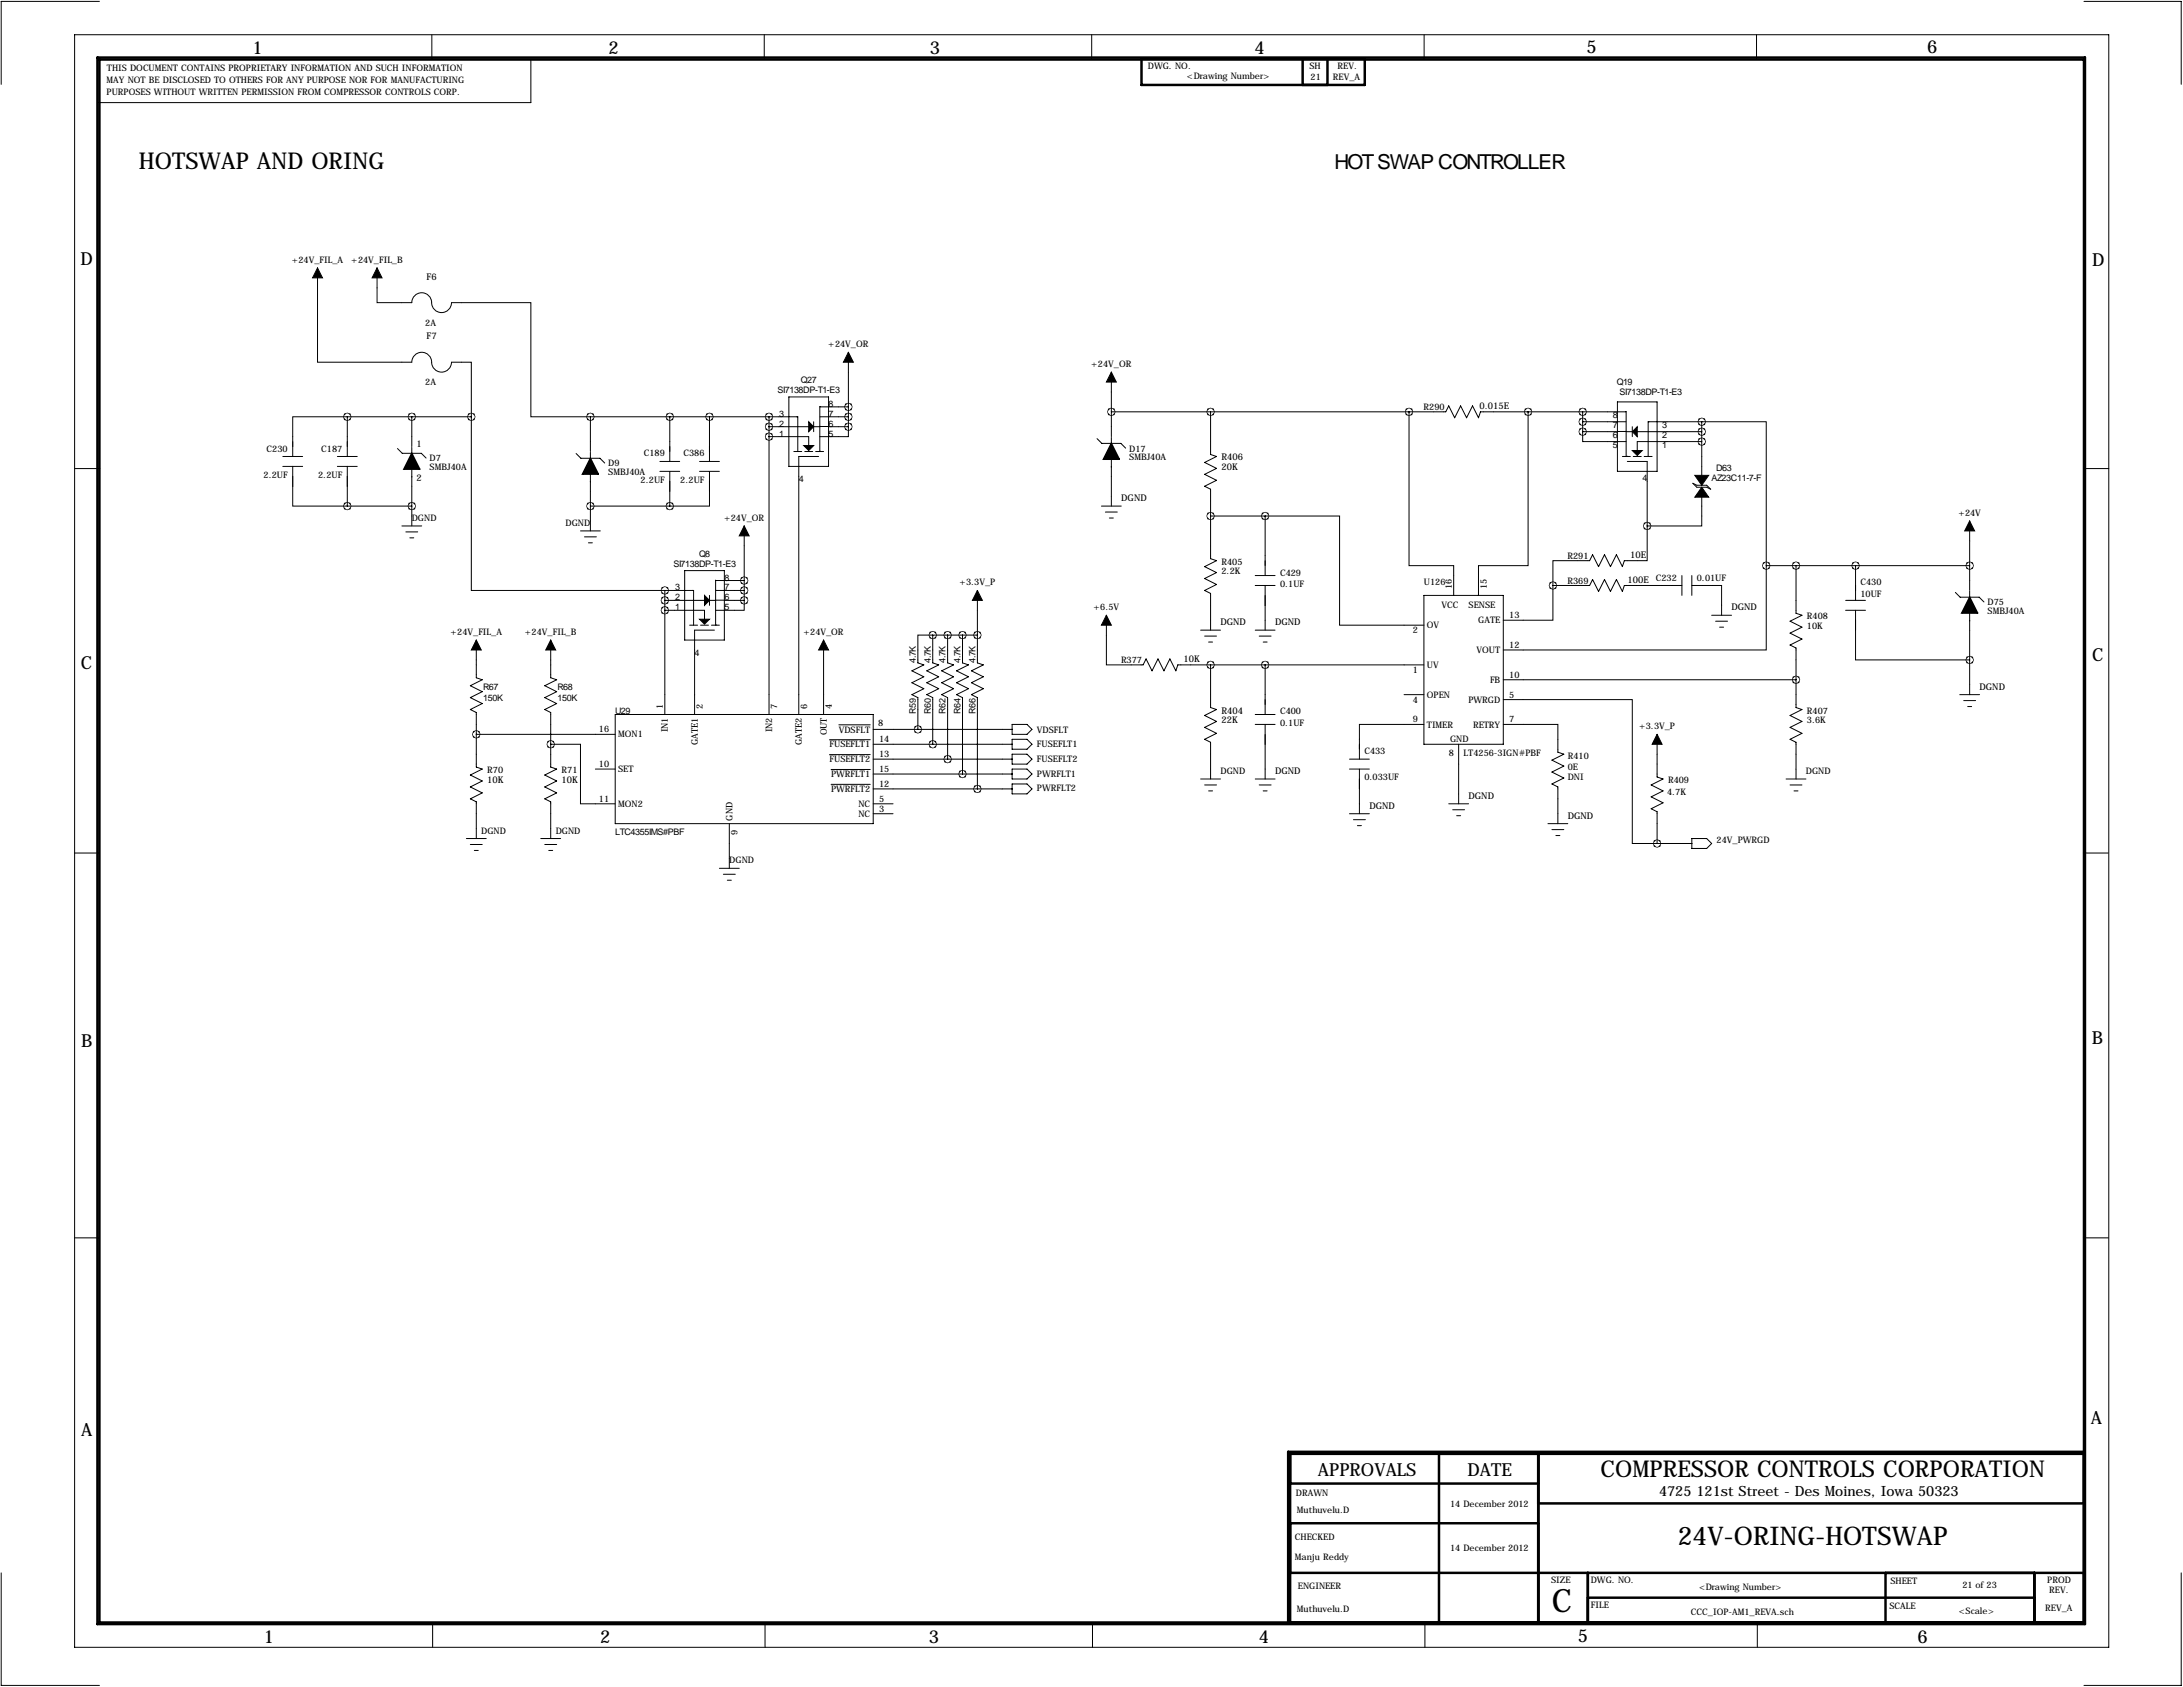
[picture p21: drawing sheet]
<svg xmlns="http://www.w3.org/2000/svg" width="559mm" height="432mm" viewBox="0 0 559 432" stroke-linecap="round" stroke-linejoin="round" font-family="sans-serif">
<defs><g id="words">
<text font-size="8.2" x="397.2" y="412.6">C</text>
<text font-size="6.6" x="429.5" y="395.5">24V-ORING-HOTSWAP</text>
<g font-size="5.9">
<text x="35.6" y="43.2">HOTSWAP AND ORING</text>
<text x="409.7" y="378">COMPRESSOR CONTROLS CORPORATION</text>
</g>
<text font-size="5.3" x="341.6" y="43.2">HOT SWAP CONTROLLER</text>
<g font-size="4.6">
<text x="64.6" y="13.7">1</text>
<text x="155.8" y="13.7">2</text>
<text x="238" y="13.7">3</text>
<text x="321.1" y="13.7">4</text>
<text x="406.1" y="13.5">5</text>
<text x="493.3" y="13.5">6</text>
<text x="20.6" y="67.9">D</text>
<text x="535.6" y="68.1">D</text>
<text x="20.7" y="171.1">C</text>
<text x="535.5" y="169.2">C</text>
<text x="20.8" y="268.1">B</text>
<text x="535.4" y="267.2">B</text>
<text x="535.2" y="364.5">A</text>
<text x="20.8" y="367.5">A</text>
<text x="337.3" y="377.7">APPROVALS</text>
<text x="375.7" y="377.7">DATE</text>
<text x="67.5" y="420.6">1</text>
<text x="153.6" y="420.6">2</text>
<text x="237.8" y="420.6">3</text>
<text x="322.2" y="420.5">4</text>
<text x="403.9" y="420.4">5</text>
<text x="490.9" y="420.6">6</text>
</g>
<text font-size="3.6" x="424.7" y="383">4725 121st Street - Des Moines, Iowa 50323</text>
<g font-size="2.4">
<text x="109.2" y="71.6">F6</text>
<text x="109.2" y="86.9">F7</text>
<text x="378.7" y="104.8">0.015E</text>
<text x="106.6" y="114.3">1</text>
<text x="312.7" y="117.9">R406</text>
<text x="106.6" y="123.1">2</text>
<text x="312.7" y="120.3">20K</text>
<text x="287" y="128.3">DGND</text>
<text x="417.3" y="142.9">10E</text>
<text x="416.6" y="149.2">100E</text>
<text x="312.4" y="160">DGND</text>
<text x="326.4" y="160">DGND</text>
<text x="443.2" y="156.2">DGND</text>
<text x="302.9" y="169.6">10K</text>
<text x="506.7" y="176.5">DGND</text>
<text x="312.7" y="182.6">R404</text>
<text x="312.7" y="185">22K</text>
<text x="124.7" y="200.3">10K</text>
<text x="143.8" y="200.3">10K</text>
<text x="326.4" y="198.1">DGND</text>
<text x="350.5" y="207">DGND</text>
<text x="375.9" y="204.5">DGND</text>
<text x="401.3" y="209.5">DGND</text>
</g>
<g font-size="2.3">
<text x="293.8" y="17.6">DWG. NO.</text>
<text x="335.2" y="17.7">SH</text>
<text x="342.4" y="17.8">REV.</text>
<text x="27.3" y="21.1">MAY NOT BE DISCLOSED TO OTHERS FOR ANY PURPOSE NOR FOR MANUFACTURING</text>
<text x="27.4" y="18.3">THIS DOCUMENT CONTAINS PROPRIETARY INFORMATION AND SUCH INFORMATION</text>
<text x="303.8" y="20.1">&lt;Drawing Number&gt;</text>
<text x="335.5" y="20.4">21</text>
<text x="341.2" y="20.4">REV_A</text>
<text x="27.3" y="24.2">PURPOSES WITHOUT WRITTEN PERMISSION FROM COMPRESSOR CONTROLS CORP.</text>
<text x="74.7" y="67.3">+24V_FIL_A</text>
<text x="89.9" y="67.3">+24V_FIL_B</text>
<text x="108.9" y="83.4">2A</text>
<text x="212" y="88.9">+24V_OR</text>
<text x="279.3" y="94">+24V_OR</text>
<text x="108.9" y="98.6">2A</text>
<text x="199" y="100.6">SI7138DP-T1-E3</text>
<text x="205" y="98.1">Q27</text>
<text x="413.9" y="98.6">Q19</text>
<text x="414.6" y="101.1">SI7138DP-T1-E3</text>
<text x="199.5" y="106.7">3</text>
<text x="212.1" y="104.1">8</text>
<text x="212.1" y="106.7">7</text>
<text x="364.4" y="104.9">R290</text>
<text x="412.8" y="106.9">8</text>
<text x="199.5" y="111.8">1</text>
<text x="199.5" y="109.2">2</text>
<text x="212.1" y="109.2">6</text>
<text x="212.1" y="111.8">5</text>
<text x="412.8" y="109.5">7</text>
<text x="412.8" y="112">6</text>
<text x="425.4" y="112">2</text>
<text x="425.4" y="109.5">3</text>
<text x="68.3" y="115.6">C230</text>
<text x="82.2" y="115.6">C187</text>
<text x="110" y="118.1">D7</text>
<text x="155.7" y="119.4">D9</text>
<text x="164.8" y="116.8">C189</text>
<text x="174.9" y="116.8">C386</text>
<text x="289.1" y="115.6">D17</text>
<text x="289.1" y="117.9">SMBJ40A</text>
<text x="412.8" y="114.6">5</text>
<text x="425.4" y="114.6">1</text>
<text x="67.5" y="122.3">2.2UF</text>
<text x="81.4" y="122.3">2.2UF</text>
<text x="110" y="120.4">SMBJ40A</text>
<text x="155.7" y="121.7">SMBJ40A</text>
<text x="164" y="123.5">2.2UF</text>
<text x="174.1" y="123.5">2.2UF</text>
<text x="204.5" y="123.5">4</text>
<text x="420.5" y="123.2">4</text>
<text x="438.1" y="123.2">AZ23C11-7-F</text>
<text x="439.3" y="120.7">D63</text>
<text x="105.4" y="133.4">DGND</text>
<text x="144.8" y="134.6">DGND</text>
<text x="185.4" y="133.4">+24V_OR</text>
<text x="501.3" y="132.1">+24V</text>
<text x="179" y="142.5">Q8</text>
<text x="401.3" y="143">R291</text>
<text x="172.4" y="145">SI7138DP-T1-E3</text>
<text x="185.4" y="148.6">8</text>
<text x="245.6" y="149.9">+3.3V_P</text>
<text x="312.7" y="144.5">R405</text>
<text x="312.7" y="146.9">2.2K</text>
<text x="327.7" y="147.3">C429</text>
<text x="364.5" y="149.9">U126</text>
<text x="401.3" y="149.4">R369</text>
<text x="423.9" y="148.6">C232</text>
<text x="434.3" y="148.6">0.01UF</text>
<text x="476.2" y="149.9">C430</text>
<text x="172.8" y="153.7">2</text>
<text x="172.8" y="151.1">3</text>
<text x="185.4" y="151.1">7</text>
<text x="185.4" y="153.7">6</text>
<text x="327.7" y="150.2">0.1UF</text>
<text x="369" y="155.7">VCC</text>
<text x="371.6" y="150.9" transform="rotate(-90 371.6 150.9)">16</text>
<text x="375.9" y="155.7">SENSE</text>
<text x="380.6" y="150.9" transform="rotate(-90 380.6 150.9)">15</text>
<text x="476.2" y="152.7">10UF</text>
<text x="508.8" y="154.9">D75</text>
<text x="172.8" y="156.2">1</text>
<text x="185.4" y="156.2">5</text>
<text x="279.9" y="156.2">+6.5V</text>
<text x="365.3" y="160.8">OV</text>
<text x="378.4" y="159.6">GATE</text>
<text x="386.3" y="158.2">13</text>
<text x="462.5" y="158.5">R408</text>
<text x="462.5" y="160.9">10K</text>
<text x="508.8" y="157.2">SMBJ40A</text>
<text x="115.3" y="162.6">+24V_FIL_A</text>
<text x="134.4" y="162.6">+24V_FIL_B</text>
<text x="177.8" y="167.9">4</text>
<text x="205.7" y="162.6">+24V_OR</text>
<text x="361.6" y="162.1">2</text>
<text x="378" y="167.2">VOUT</text>
<text x="386.3" y="165.9">12</text>
<text x="234.4" y="169.7" transform="rotate(-90 234.4 169.7)">4.7K</text>
<text x="238.3" y="169.7" transform="rotate(-90 238.3 169.7)">4.7K</text>
<text x="242.1" y="169.7" transform="rotate(-90 242.1 169.7)">4.7K</text>
<text x="245.9" y="169.7" transform="rotate(-90 245.9 169.7)">4.7K</text>
<text x="249.7" y="169.7" transform="rotate(-90 249.7 169.7)">4.7K</text>
<text x="287" y="169.7">R377</text>
<text x="361.6" y="172.3">1</text>
<text x="365.3" y="171">UV</text>
<text x="386.3" y="173.5">10</text>
<text x="123.7" y="176.5">R67</text>
<text x="123.7" y="179.3">150K</text>
<text x="142.7" y="176.5">R68</text>
<text x="142.7" y="179.3">150K</text>
<text x="361.6" y="179.9">4</text>
<text x="365.3" y="178.6">OPEN</text>
<text x="375.9" y="179.9">PWRGD</text>
<text x="381.4" y="174.8">FB</text>
<text x="386.3" y="178.6">5</text>
<text x="157.5" y="182.9">U29</text>
<text x="169.7" y="181.4" transform="rotate(-90 169.7 181.4)">1</text>
<text x="179.9" y="181.4" transform="rotate(-90 179.9 181.4)">2</text>
<text x="199" y="181.4" transform="rotate(-90 199 181.4)">7</text>
<text x="206.6" y="181.4" transform="rotate(-90 206.6 181.4)">6</text>
<text x="212.9" y="181.4" transform="rotate(-90 212.9 181.4)">4</text>
<text x="224.8" y="185.8">8</text>
<text x="234.4" y="182.7" transform="rotate(-90 234.4 182.7)">R59</text>
<text x="238.3" y="182.7" transform="rotate(-90 238.3 182.7)">R60</text>
<text x="242.1" y="182.7" transform="rotate(-90 242.1 182.7)">R62</text>
<text x="245.9" y="182.7" transform="rotate(-90 245.9 182.7)">R64</text>
<text x="249.7" y="182.7" transform="rotate(-90 249.7 182.7)">R66</text>
<text x="327.7" y="182.9">C400</text>
<text x="327.7" y="185.8">0.1UF</text>
<text x="361.6" y="184.9">9</text>
<text x="386.3" y="184.9">7</text>
<text x="462.5" y="182.6">R407</text>
<text x="462.5" y="185">3.6K</text>
<text x="153.3" y="187.5">16</text>
<text x="158.2" y="188.8">MON1</text>
<text x="171" y="187.5" transform="rotate(-90 171 187.5)">IN1</text>
<text x="178.6" y="190.6" transform="rotate(-90 178.6 190.6)">GATE1</text>
<text x="197.7" y="187.5" transform="rotate(-90 197.7 187.5)">IN2</text>
<text x="205.3" y="190.6" transform="rotate(-90 205.3 190.6)">GATE2</text>
<text x="211.6" y="188.3" transform="rotate(-90 211.6 188.3)">OUT</text>
<text x="212.3" y="191.3">FUSEFLT1</text>
<text x="214.7" y="187.5">VDSFLT</text>
<text x="225" y="190">14</text>
<text x="265.4" y="187.5">VDSFLT</text>
<text x="265.4" y="191.3">FUSEFLT1</text>
<text x="365.3" y="186.2">TIMER</text>
<text x="371.2" y="190">GND</text>
<text x="377.1" y="186.2">RETRY</text>
<text x="419.6" y="186.7">+3.3V_P</text>
<text x="124.7" y="197.9">R70</text>
<text x="143.8" y="197.9">R71</text>
<text x="153.3" y="196.3">10</text>
<text x="158.2" y="197.7">SET</text>
<text x="212.3" y="195.1">FUSEFLT2</text>
<text x="225" y="193.8">13</text>
<text x="225" y="197.6">15</text>
<text x="265.4" y="195.1">FUSEFLT2</text>
<text x="349.2" y="193">C433</text>
<text x="370.8" y="193.4">8</text>
<text x="374.6" y="193.4">LT4256-3IGN#PBF</text>
<text x="401.3" y="194.3">R410</text>
<text x="401.3" y="197.2">0E</text>
<text x="212.7" y="202.7">PWRFLT2</text>
<text x="212.7" y="198.9">PWRFLT1</text>
<text x="225" y="201.4">12</text>
<text x="265.4" y="198.9">PWRFLT1</text>
<text x="265.4" y="202.5">PWRFLT2</text>
<text x="312.4" y="198.1">DGND</text>
<text x="349.2" y="199.7">0.033UF</text>
<text x="401.3" y="199.7">DNI</text>
<text x="426.7" y="203.5">4.7K</text>
<text x="427" y="200.4">R409</text>
<text x="462.3" y="198.1">DGND</text>
<text x="153.3" y="205.2">11</text>
<text x="158.2" y="206.5">MON2</text>
<text x="219.7" y="209.1">NC</text>
<text x="219.7" y="206.5">NC</text>
<text x="225" y="207.8">3</text>
<text x="225" y="205.2">5</text>
<text x="123.2" y="213.4">DGND</text>
<text x="142.2" y="213.4">DGND</text>
<text x="157.5" y="213.6">LTC4355IMS#PBF</text>
<text x="187.5" y="210.1" transform="rotate(-90 187.5 210.1)">GND</text>
<text x="188.8" y="213.7" transform="rotate(-90 188.8 213.7)">9</text>
<text x="439.4" y="215.6">24V_PWRGD</text>
<text x="186.7" y="221">DGND</text>
<text x="331.7" y="383">DRAWN</text>
<text x="332" y="387.3">Muthuvelu.D</text>
<text x="371.2" y="385.6">14 December 2012</text>
<text x="331.5" y="394.2">CHECKED</text>
<text x="331.5" y="399.3">Manju Reddy</text>
<text x="371.2" y="397">14 December 2012</text>
<text x="332.2" y="406.7">ENGINEER</text>
<text x="397.1" y="405.1">SIZE</text>
<text x="407.2" y="405.1">DWG. NO.</text>
<text x="434.9" y="407">&lt;Drawing Number&gt;</text>
<text x="483.9" y="405.4">SHEET</text>
<text x="502.3" y="406.4">21 of 23</text>
<text x="524.1" y="405.1">PROD</text>
<text x="524.6" y="407.7">REV.</text>
<text x="332" y="412.5">Muthuvelu.D</text>
<text x="407.2" y="411.5">FILE</text>
<text x="432.8" y="413.3">CCC_IOP-AM1_REVA.sch</text>
<text x="483.7" y="411.7">SCALE</text>
<text x="501.4" y="413">&lt;Scale&gt;</text>
<text x="523.6" y="412.3">REV_A</text>
</g>
</g></defs>
<g fill="none" stroke="#000" stroke-width=".26">
<path d="M19.1 8.9h520.7v412.7h-520.7zM25.5 .4h-25.2v21.2M110.5 8.9v6.3M143.1 15.2h-7.2v11.1h-110.9M195.6 8.9v6.3M279.5 8.9v6.3M364.5 8.9v6.3M449.6 8.9v6.3M533.5 .4h24.8v21.2M81.3 68.6v24.1h24.1a2.6 2.6 0 0 1 2.9-2.5 2.6 2.6 0 0 1 2.3 3.1 2.54 2.54 0 0 0 2.7 1.9 2.54 2.54 0 0 0 2.3-2.5h5v14M96.5 68.6v8.9h8.9a2.6 2.6 0 0 1 2.9-2.6 2.6 2.6 0 0 1 2.3 3.2 2.54 2.54 0 0 0 2.7 1.9 2.54 2.54 0 0 0 2.3-2.5h20.3v29.2h15.2M217.2 90.2v19"/>
<path d="M284.5 95.2v16.6M19.2 119.9h6.4M72.4 116.8h5.1M72.4 119.4h5.1M74.9 119.4v10.1h14M86.4 116.8h5M86.4 119.4h5M88.9 106.7h-14v10.1M88.9 106.7h31.7M88.9 106.7v10.1M88.9 119.4v10.1M101.8 114.8l1.2 1.2h4.8l1.3 1.2"/>
<path d="M105.4 106.7v7.6M105.4 114.5v1.5M120.6 106.7v44.4h49.6M147.5 116.1l1.2 1.2h4.9l1.2 1.2M151.1 106.7h53.1v8.9M151.1 106.7v8.9M151.1 115.8v1.5M168.9 118.1h5.1M171.4 106.7v11.4M179.1 118.1h5M181.6 106.7v11.4M196.8 109.2h10.2"/>
<path d="M196.8 111.8h10.2v2.5M196.8 106.7v76.2M201.9 101.6h10.2v17.8h-10.2zM203.2 115.6h2M206 115.6h2M208.3 109.2h1.5M208.3 107.9v2.6M208.8 115.6h2M209.5 116.8h-5v66.1M209.8 115.5h.1M209.9 104v11.6M209.9 109.2h2.2"/>
<path d="M209.9 106.7h7.3M209.9 104.1h7.3M209.9 104.1h.1M212.1 109.2h5.1M217.2 109.2v2.6h-7.3M280.8 112.3l1.2 1.2h4.9l1.2 1.2M284.5 112v1.5M284.5 117.6v11.9M309.9 105.4v10.9l1.5 .5-3 1.6 3 1.5-3 1.5 3 1.5-3 1.6 1.5 .7v17.8l1.5 .5-3 1.5 3 1.6-3 1.5 3 1.5-3 1.5 1.5 .8v9.4M360.7 105.4v39.4h11.4v7.6M391.2 105.4v39.4h-12.7v7.6M405.1 110.5v2.5h11.2"/>
<path d="M405.1 110.5h8.9M405.1 107.9h11.1M405.1 105.4v5.1M414 102.9h10.2v17.7h-10.2zM414 110.4h2.3M415.3 116.8h2M416.2 105.4h-37.2l-.5 1.5-1.6-3-1.5 3-1.5-3-1.5 3-1.6-3-.7 1.5h-85.6M416.3 105.3v11.5M416.3 116.8h.1M416.3 110.5h1.5M416.6 118.1h5v16.5M417.8 109.2v2.6"/>
<path d="M418.1 116.8h2M419.1 110.5h16.5M420.9 116.8h2M435.6 107.9h16.5v36.9M435.6 107.9h-13.7v8.9M435.6 113h-16.5v2.6M435.6 107.9v14M533.4 119.9h6.4M88.9 129.5h16.5M102.9 134.6h5M103.9 136.1h3M104.9 137.7h1"/>
<path d="M105.4 120.1v14.5M148.6 135.9h5.1M149.6 137.4h3.1M150.6 138.9h1M151.1 121.4v14.5M151.1 129.5h20.3M168.9 120.6h5.1M171.4 120.6v8.9M179.1 120.6h5M181.6 120.6v8.9h-10.2M190.5 134.6v19.1M281.9 129.5h5.1"/>
<path d="M283 131.1h3M284 132.6h1M309.9 132.1h13.9M323.8 132.1h19.1v27.9h21.6M323.8 132.1v15.2M421.6 134.6v8.9h-5.8l-.5 1.5-1.5-3-1.6 3-1.5-3-1.5 3-1.5-3-.8 1.5h-9.4v6.4M433.3 123.7l1 .5h2.6l1 1-1-.5h-2.6zM435.6 127v7.6h-14M504.2 133.3v17.8M170.2 151.1h7.3v8.9M170.2 153.7h10.1M170.2 156.2h10.1v2.6"/>
<path d="M170.2 151.1v31.8M175.3 146h10.1v17.8h-10.1zM181.6 153.7h8.9M181.6 152.4v2.5M183.1 160h.1M183.2 148.5v11.5M183.2 148.6h7.3M183.2 151.1h7.3M190.5 153.7v2.5h-7.3M250.2 151.1v18.6l1.5 .5-3 1.5 3 1.5-3 1.6 3 1.5-3 1.5 1.5 .8v23.3M283.2 157.5v12.7h9.4l.8-1.5 1.5 3 1.5-3 1.5 3 1.6-3 1.5 3 .5-1.5h63M321.3 149.9h5.1"/>
<path d="M321.3 147.3h5.1M323.8 149.9v11.4M364.5 152.4h20.3v38.1h-20.3zM397.5 149.9v8.9h-12.7M397.5 149.9h9.4l.8-1.6 1.5 3.1 1.5-3.1 1.5 3.1 1.6-3.1 1.5 3.1 .5-1.5h14.7M430.5 147.3v5.1M433.1 149.9h7.6v7.6M433.1 147.3v5.1M438.1 157.5h5.1M439.2 159h3M452.1 144.8v21.6h-67.3M452.1 144.8h22.9"/>
<path d="M459.7 144.8v12.2l1.6 .5-3.1 1.5 3.1 1.5-3.1 1.6 3.1 1.5-3.1 1.5 1.5 .8v15.2l1.6 .5-3.1 1.5 3.1 1.6-3.1 1.5 3.1 1.5-3.1 1.5 1.5 .8v9.4M472.4 153.7h5.1M472.4 156.2h5.1M475 156.2v12.7h29.2M475 144.8h29.2M475 144.8v8.9M500.5 151.6l1.3 1.3h4.8l1.2 1.2M504.2 151.3v1.6M504.2 156.9v20.9M121.9 163.8v9.7l1.5 .5-3 1.5 3 1.5-3 1.6 3 1.5-3 1.5 1.5 .8v13.9l1.5 .5-3 1.6 3 1.5-3 1.5 3 1.5-3 1.6 1.5 .7v9.4M141 163.8v9.7l1.5 .5-3.1 1.5 3.1 1.5-3.1 1.6 3.1 1.5-3.1 1.5 1.6 .8v13.9l1.5 .5-3.1 1.6 3.1 1.5-3.1 1.5 3.1 1.5-3.1 1.6 1.6 .7v9.4M176.5 160h2.1"/>
<path d="M179.3 160h2.1M182.1 160h2M182.9 161.3h-5.1v21.6M210.8 163.8v19.1M238.8 162.6h-3.9v7.1l1.6 .5-3.1 1.5 3.1 1.5-3.1 1.6 3.1 1.5-3.1 1.5 1.5 .8v8.1M238.8 162.6v7.1l1.5 .5-3.1 1.5 3.1 1.5-3.1 1.6 3.1 1.5-3.1 1.5 1.6 .8v11.9M238.8 162.6h7.6M242.6 162.6v7.1l1.5 .5-3.1 1.5 3.1 1.5-3.1 1.6 3.1 1.5-3.1 1.5 1.6 .8v15.7M246.4 162.6h3.8M246.4 162.6v7.1l1.5 .5-3 1.5 3 1.5-3 1.6 3 1.5-3 1.5 1.5 .8v19.5M307.3 161.3h5.1M308.4 162.8h3"/>
<path d="M309.4 164.3h1M309.9 170.2v10.9l1.5 .5-3 1.5 3 1.6-3 1.5 3 1.5-3 1.5 1.5 .8v9.4M321.3 161.3h5.1M322.3 162.8h3.1M323.3 164.3h1.1M323.8 170.2v12.7M359.4 177.8h5.1M384.8 179.1h33v36.8h6.4M384.8 174h74.9M440.2 160.5h1M501.6 177.8h5.1M502.7 179.3h3"/>
<path d="M121.9 188h35.6M141 190.5h7.6v15.2h8.9M152.4 196.8h5.1M157.5 182.9h66v27.9h-66zM212.3 193.1h10.5M212.3 189.3h10.5M212.7 197h10.1M214.7 185.5h8.1M223.5 186.7h35.6M223.5 194.3h35.6M223.5 190.5h35.6M223.5 198.1h35.6"/>
<path d="M259.1 196.8h3.8l1.3 1.3-1.3 1.3h-3.8zM259.1 185.4h3.8l1.3 1.3-1.3 1.3h-3.8zM259.1 189.2h3.8l1.3 1.3-1.3 1.3h-3.8zM259.1 193h3.8l1.3 1.3-1.3 1.3h-3.8zM307.3 199.4h5.1M321.3 182.9h5.1M321.3 185.4h5.1M321.3 199.4h5.1M323.8 185.4v14M345.4 196.8h5.1M345.4 194.3h5.1M348 196.8v11.5"/>
<path d="M364.5 185.4h-16.5v8.9M373.4 190.5v15.2M384.8 185.4h14v7.1l1.5 .5-3 1.6 3 1.5-3 1.5 3 1.5-3 1.6 1.5 .7v9.4M424.2 188v10.9l1.5 .5-3 1.5 3 1.5-3 1.6 3 1.5-3 1.5 1.5 .8v8.1M457.2 199.4h5.1M503.7 180.8h1M19 218.3h6.5M119.4 214.6h5.1M120.4 216.2h3M121.4 217.7h1M138.4 214.6h5.1M139.4 216.2h3.1"/>
<path d="M140.5 217.7h1M186.7 210.8v11.4M212.7 200.8h10.1M223.5 208.3h5.1M223.5 205.7h5.1M223.5 201.9h35.6M259.1 200.7h3.8l1.3 1.2-1.3 1.3h-3.8zM308.4 200.9h3M309.4 202.4h1M322.3 200.9h3.1M323.3 202.4h1.1M345.4 208.3h5.1"/>
<path d="M346.5 209.8h3M347.5 211.3h1M370.8 205.7h5.1M371.9 207.3h3M372.9 208.8h1M396.2 210.8h5.1M397.3 212.3h3M398.3 213.9h1M424.2 215.9h8.9M433.1 214.6h3.8l1.2 1.3-1.2 1.3h-3.8zM458.2 200.9h3.1M459.2 202.4h1"/>
<path d="M533.3 218.3h6.4M184.1 222.2h5.1M185.2 223.8h3M186.2 225.3h1M19 316.8h6.5M533.3 316.8h6.4M.3 402.6v28.8h25.2M110.7 415.3v6.3M195.8 415.3v6.3M279.7 415.3v6.3M364.7 415.3v6.3M449.8 415.3v6.3"/>
<path d="M558.3 402.6v28.8h-24.8"/>
</g>
<g fill="none" stroke="#000" stroke-width=".63">
<path d="M24.9 14.7h508.8v401h-508.8zM25.5 15.2h508v400.1h-508zM292.2 15h57.2v6.7h-57.2zM333.5 21.7v-6.7h6.3v6.7M330.3 379.7h63.5M368.4 372.1v43.2M393.8 372.1v43.2M533.5 372.1h-203.2v43.2M533.5 371.6h-203.8v43.7M330.3 389.9h63.5M393.8 384.8h139.7M330.3 402.6h203.2"/>
<path d="M406.5 402.6v12.7M406.5 408.9h114.3M482.7 402.6v12.7M520.8 402.6v12.7"/>
</g>
<g fill="#000" stroke="#000" stroke-width=".26">
<path d="M81.3 68.6l1.2 2.5h-2.5zM96.5 68.6l1.3 2.5h-2.6zM217.2 90.2l1.2 2.5h-2.5zM284.5 95.2l1.3 2.6h-2.6zM205.7 114h2.6l-1.3 1.3zM207 107.9l1.3 1.3-1.3 1.3zM419.1 109.2v2.6l-1.3-1.3zM417.8 115.3h2.6l-1.3 1.3zM190.5 134.6l1.3 2.6h-2.6zM435.6 124.7l1.8 2.6h-3.6zM433.8 121.7h3.6l-1.8 2.5zM504.2 133.3l1.3 2.6h-2.6z"/>
<path d="M179.1 158.5h2.5l-1.3 1.3zM180.3 152.4l1.3 1.3-1.3 1.2zM250.2 151.1l1.3 2.6h-2.6zM283.2 157.5l1.3 2.5h-2.6zM121.9 163.8l1.3 2.6h-2.6zM141 163.8l1.2 2.6h-2.5zM210.8 163.8l1.3 2.6h-2.6zM424.2 188l1.2 2.5h-2.5z"/>
</g>
<path d="M284.5 113.5l2 4.1h-4.1zM105.4 116l2 4.1h-4zM151.1 117.3l2.1 4.1h-4.1zM504.2 152.9l2 4h-4z" fill="#000" stroke="#000" stroke-width=".38"/>
<path d="M120.6 106.7a.07 .07 0 0 0 .1 0 .07 .07 0 0 0-.1 0zM105.3 106.7a.1 .1 0 0 0 .2 0 .1 .1 0 0 0-.2 0zM105.3 129.5a.1 .1 0 0 0 .2 0 .1 .1 0 0 0-.2 0zM151.1 106.7a.07 .07 0 0 0 .1 0 .07 .07 0 0 0-.1 0zM151.1 129.5a.07 .07 0 0 0 .1 0 .07 .07 0 0 0-.1 0zM170.1 151.1a.07 .07 0 0 0 .1 0 .07 .07 0 0 0-.1 0zM170.1 156.2a.07 .07 0 0 0 .1 0 .07 .07 0 0 0-.1 0zM170.1 153.7a.07 .07 0 0 0 .1 0 .07 .07 0 0 0-.1 0zM196.8 106.7a.07 .07 0 0 0 .1 0 .07 .07 0 0 0-.1 0zM196.8 109.2a.07 .07 0 0 0 .1 0 .07 .07 0 0 0-.1 0zM196.8 111.8a.07 .07 0 0 0 .1 0 .07 .07 0 0 0-.1 0zM190.4 153.7a.1 .1 0 0 0 .2 0 .1 .1 0 0 0-.2 0zM190.4 151.1a.1 .1 0 0 0 .2 0 .1 .1 0 0 0-.2 0zM217.1 109.2a.07 .07 0 0 0 .1 0 .07 .07 0 0 0-.1 0zM217.1 106.7a.07 .07 0 0 0 .1 0 .07 .07 0 0 0-.1 0zM217.1 104.1a.07 .07 0 0 0 .1 0 .07 .07 0 0 0-.1 0zM238.7 162.6a.07 .07 0 0 0 .1 0 .07 .07 0 0 0-.1 0zM242.5 162.6a.07 .07 0 0 0 .1 0 .07 .07 0 0 0-.1 0zM246.3 162.6a.07 .07 0 0 0 .1 0 .07 .07 0 0 0-.1 0zM190.4 148.6a.1 .1 0 0 0 .2 0 .1 .1 0 0 0-.2 0zM121.9 188a.07 .07 0 0 0 .1 0 .07 .07 0 0 0-.1 0zM140.9 190.5a.07 .07 0 0 0 .1 0 .07 .07 0 0 0-.1 0zM234.9 186.7a.07 .07 0 0 0 .1 0 .07 .07 0 0 0-.1 0zM238.7 190.5a.07 .07 0 0 0 .1 0 .07 .07 0 0 0-.1 0zM242.5 194.3a.07 .07 0 0 0 .1 0 .07 .07 0 0 0-.1 0zM246.3 198.1a.07 .07 0 0 0 .1 0 .07 .07 0 0 0-.1 0zM250.1 201.9a.1 .1 0 0 0 .2 0 .1 .1 0 0 0-.2 0zM171.4 106.7a.07 .07 0 0 0 .1 0 .07 .07 0 0 0-.1 0zM88.8 106.7a.1 .1 0 0 0 .2 0 .1 .1 0 0 0-.2 0zM88.8 129.5a.1 .1 0 0 0 .2 0 .1 .1 0 0 0-.2 0zM181.5 106.7a.1 .1 0 0 0 .2 0 .1 .1 0 0 0-.2 0zM171.4 129.5a.07 .07 0 0 0 .1 0 .07 .07 0 0 0-.1 0zM323.8 170.2a.07 .07 0 0 0 .1 0 .07 .07 0 0 0-.1 0zM309.8 170.2a.07 .07 0 0 0 .1 0 .07 .07 0 0 0-.1 0zM397.4 149.9a.1 .1 0 0 0 .2 0 .1 .1 0 0 0-.2 0zM424.1 215.9a.07 .07 0 0 0 .1 0 .07 .07 0 0 0-.1 0zM309.8 132.1a.07 .07 0 0 0 .1 0 .07 .07 0 0 0-.1 0zM323.8 132.1a.07 .07 0 0 0 .1 0 .07 .07 0 0 0-.1 0zM284.4 105.4a.07 .07 0 0 0 .1 0 .07 .07 0 0 0-.1 0zM309.8 105.4a.07 .07 0 0 0 .1 0 .07 .07 0 0 0-.1 0zM360.6 105.4a.07 .07 0 0 0 .1 0 .07 .07 0 0 0-.1 0zM391.1 105.4a.07 .07 0 0 0 .1 0 .07 .07 0 0 0-.1 0zM405.1 105.4a.07 .07 0 0 0 .1 0 .07 .07 0 0 0-.1 0zM405.1 108a.07 .07 0 0 0 .1 0 .07 .07 0 0 0-.1 0zM405.1 110.5a.07 .07 0 0 0 .1 0 .07 .07 0 0 0-.1 0zM435.5 113a.1 .1 0 0 0 .2 0 .1 .1 0 0 0-.2 0zM435.5 110.5a.1 .1 0 0 0 .2 0 .1 .1 0 0 0-.2 0zM474.9 144.8a.07 .07 0 0 0 .1 0 .07 .07 0 0 0-.1 0zM459.7 144.8a.07 .07 0 0 0 .1 0 .07 .07 0 0 0-.1 0zM504.1 168.9a.1 .1 0 0 0 .2 0 .1 .1 0 0 0-.2 0zM459.7 174a.07 .07 0 0 0 .1 0 .07 .07 0 0 0-.1 0zM435.5 108a.1 .1 0 0 0 .2 0 .1 .1 0 0 0-.2 0zM452.1 144.8a.07 .07 0 0 0 .1 0 .07 .07 0 0 0-.1 0zM250.1 162.6a.1 .1 0 0 0 .2 0 .1 .1 0 0 0-.2 0zM504.1 144.8a.1 .1 0 0 0 .2 0 .1 .1 0 0 0-.2 0zM421.6 134.6a.07 .07 0 0 0 .1 0 .07 .07 0 0 0-.1 0z" fill="#000" stroke="#000" stroke-width="1.9"/>
<use href="#words"/>
</svg>
